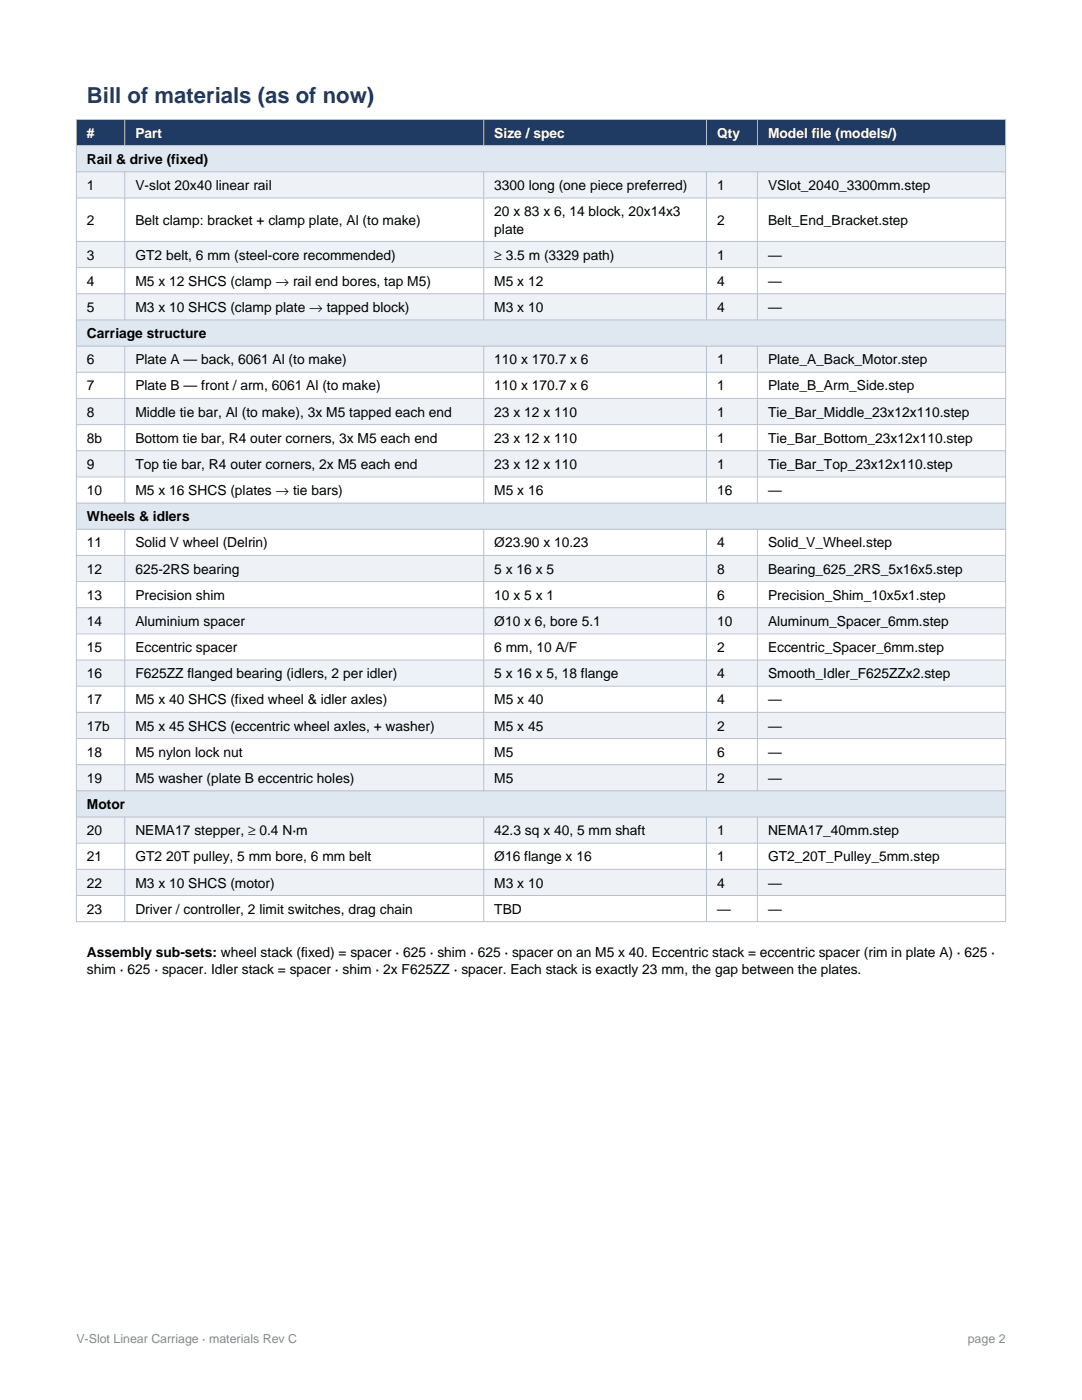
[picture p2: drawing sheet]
<svg xmlns="http://www.w3.org/2000/svg" width="216mm" height="279mm" viewBox="0 0 216 279" stroke-linecap="round" stroke-linejoin="round" font-family="sans-serif">
<defs><g id="words">
<text font-size="4.4" fill="#1f3b63" x="17.4" y="20.5">Bill of materials (as of now)</text>
<g font-size="2.8" fill="#fff">
<text x="17.4" y="27.5">#</text>
<text x="27" y="27.5">Part</text>
<text x="98.6" y="27.5">Size / spec</text>
<text x="143.1" y="27.5">Qty</text>
<text x="153.2" y="27.5">Model file (models/)</text>
</g>
<g font-size="2.8">
<text x="17.4" y="32.7">Rail &amp; drive (fixed)</text>
<text x="17.4" y="37.9">1</text>
<text x="27" y="37.9">V-slot 20x40 linear rail</text>
<text x="98.6" y="37.9">3300 long (one piece preferred)</text>
<text x="143.1" y="37.9">1</text>
<text x="153.2" y="37.9">VSlot_2040_3300mm.step</text>
<text x="17.4" y="44.9">2</text>
<text x="27" y="44.9">Belt clamp: bracket + clamp plate, Al (to make)</text>
<text x="98.6" y="43.1">20 x 83 x 6, 14 block, 20x14x3</text>
<text x="98.6" y="46.6">plate</text>
<text x="143.1" y="44.9">2</text>
<text x="153.2" y="44.9">Belt_End_Bracket.step</text>
<text x="17.4" y="51.8">3</text>
<text x="27" y="51.8">GT2 belt, 6 mm (steel-core recommended)</text>
<text x="98.6" y="51.8">≥ 3.5 m (3329 path)</text>
<text x="143.1" y="51.8">1</text>
<text x="153.2" y="51.8">—</text>
<text x="17.4" y="57">4</text>
<text x="27" y="57">M5 x 12 SHCS (clamp → rail end bores, tap M5)</text>
<text x="98.6" y="57">M5 x 12</text>
<text x="143.1" y="57">4</text>
<text x="153.2" y="57">—</text>
<text x="17.4" y="62.3">5</text>
<text x="27" y="62.3">M3 x 10 SHCS (clamp plate → tapped block)</text>
<text x="98.6" y="62.3">M3 x 10</text>
<text x="143.1" y="62.3">4</text>
<text x="153.2" y="62.3">—</text>
<text x="17.4" y="67.5">Carriage structure</text>
<text x="17.4" y="72.7">6</text>
<text x="17.4" y="77.9">7</text>
<text x="27" y="72.7">Plate A — back, 6061 Al (to make)</text>
<text x="27" y="77.9">Plate B — front / arm, 6061 Al (to make)</text>
<text x="98.6" y="72.7">110 x 170.7 x 6</text>
<text x="98.6" y="77.9">110 x 170.7 x 6</text>
<text x="143.1" y="72.7">1</text>
<text x="143.1" y="77.9">1</text>
<text x="153.2" y="72.7">Plate_A_Back_Motor.step</text>
<text x="153.2" y="77.9">Plate_B_Arm_Side.step</text>
<text x="17.4" y="83.1">8</text>
<text x="27" y="83.1">Middle tie bar, Al (to make), 3x M5 tapped each end</text>
<text x="98.6" y="83.1">23 x 12 x 110</text>
<text x="143.1" y="83.1">1</text>
<text x="153.2" y="83.1">Tie_Bar_Middle_23x12x110.step</text>
<text x="17.4" y="88.4">8b</text>
<text x="27" y="88.4">Bottom tie bar, R4 outer corners, 3x M5 each end</text>
<text x="98.6" y="88.4">23 x 12 x 110</text>
<text x="143.1" y="88.4">1</text>
<text x="153.2" y="88.4">Tie_Bar_Bottom_23x12x110.step</text>
<text x="17.4" y="93.6">9</text>
<text x="27" y="93.6">Top tie bar, R4 outer corners, 2x M5 each end</text>
<text x="98.6" y="93.6">23 x 12 x 110</text>
<text x="143.1" y="93.6">1</text>
<text x="153.2" y="93.6">Tie_Bar_Top_23x12x110.step</text>
<text x="17.4" y="98.8">10</text>
<text x="27" y="98.8">M5 x 16 SHCS (plates → tie bars)</text>
<text x="98.6" y="98.8">M5 x 16</text>
<text x="143.1" y="98.8">16</text>
<text x="153.2" y="98.8">—</text>
<text x="17.4" y="104">Wheels &amp; idlers</text>
<text x="17.4" y="109.3">11</text>
<text x="27" y="109.3">Solid V wheel (Delrin)</text>
<text x="98.6" y="109.3">Ø23.90 x 10.23</text>
<text x="143.1" y="109.3">4</text>
<text x="153.2" y="109.3">Solid_V_Wheel.step</text>
<text x="17.4" y="114.5">12</text>
<text x="17.4" y="119.7">13</text>
<text x="27" y="114.5">625-2RS bearing</text>
<text x="27" y="119.7">Precision shim</text>
<text x="98.6" y="114.5">5 x 16 x 5</text>
<text x="98.6" y="119.7">10 x 5 x 1</text>
<text x="143.1" y="114.5">8</text>
<text x="143.1" y="119.7">6</text>
<text x="153.2" y="114.5">Bearing_625_2RS_5x16x5.step</text>
<text x="153.2" y="119.7">Precision_Shim_10x5x1.step</text>
<text x="17.4" y="124.9">14</text>
<text x="27" y="124.9">Aluminium spacer</text>
<text x="98.6" y="124.9">Ø10 x 6, bore 5.1</text>
<text x="143.1" y="124.9">10</text>
<text x="153.2" y="124.9">Aluminum_Spacer_6mm.step</text>
<text x="17.4" y="130.1">15</text>
<text x="27" y="130.1">Eccentric spacer</text>
<text x="98.6" y="130.1">6 mm, 10 A/F</text>
<text x="143.1" y="130.1">2</text>
<text x="153.2" y="130.1">Eccentric_Spacer_6mm.step</text>
<text x="17.4" y="135.4">16</text>
<text x="27" y="135.4">F625ZZ flanged bearing (idlers, 2 per idler)</text>
<text x="98.6" y="135.4">5 x 16 x 5, 18 flange</text>
<text x="143.1" y="135.4">4</text>
<text x="153.2" y="135.4">Smooth_Idler_F625ZZx2.step</text>
<text x="17.4" y="140.6">17</text>
<text x="27" y="140.6">M5 x 40 SHCS (fixed wheel &amp; idler axles)</text>
<text x="98.6" y="140.6">M5 x 40</text>
<text x="143.1" y="140.6">4</text>
<text x="153.2" y="140.6">—</text>
<text x="17.4" y="145.8">17b</text>
<text x="27" y="145.8">M5 x 45 SHCS (eccentric wheel axles, + washer)</text>
<text x="98.6" y="145.8">M5 x 45</text>
<text x="143.1" y="145.8">2</text>
<text x="153.2" y="145.8">—</text>
<text x="17.4" y="151">18</text>
<text x="27" y="151">M5 nylon lock nut</text>
<text x="98.6" y="151">M5</text>
<text x="143.1" y="151">6</text>
<text x="153.2" y="151">—</text>
<text x="17.4" y="156.2">19</text>
<text x="17.4" y="161.5">Motor</text>
<text x="27" y="156.2">M5 washer (plate B eccentric holes)</text>
<text x="98.6" y="156.2">M5</text>
<text x="143.1" y="156.2">2</text>
<text x="153.2" y="156.2">—</text>
<text x="17.4" y="166.7">20</text>
<text x="27" y="166.7">NEMA17 stepper, ≥ 0.4 N·m</text>
<text x="98.6" y="166.7">42.3 sq x 40, 5 mm shaft</text>
<text x="143.1" y="166.7">1</text>
<text x="153.2" y="166.7">NEMA17_40mm.step</text>
<text x="17.4" y="171.9">21</text>
<text x="27" y="171.9">GT2 20T pulley, 5 mm bore, 6 mm belt</text>
<text x="98.6" y="171.9">Ø16 flange x 16</text>
<text x="143.1" y="171.9">1</text>
<text x="153.2" y="171.9">GT2_20T_Pulley_5mm.step</text>
<text x="17.4" y="177.1">22</text>
<text x="27" y="177.1">M3 x 10 SHCS (motor)</text>
<text x="98.6" y="177.1">M3 x 10</text>
<text x="143.1" y="177.1">4</text>
<text x="153.2" y="177.1">—</text>
<text x="17.4" y="182.4">23</text>
<text x="27" y="182.4">Driver / controller, 2 limit switches, drag chain</text>
<text x="98.6" y="182.4">TBD</text>
<text x="143.1" y="182.4">—</text>
<text x="153.2" y="182.4">—</text>
<text x="17.4" y="190.9">Assembly sub-sets: wheel stack (fixed) = spacer · 625 · shim · 625 · spacer on an M5 x 40. Eccentric stack = eccentric spacer (rim in plate A) · 625 ·</text>
<text x="17.4" y="194.4">shim · 625 · spacer. Idler stack = spacer · shim · 2x F625ZZ · spacer. Each stack is exactly 23 mm, the gap between the plates.</text>
</g>
<g font-size="2.5" fill="#888">
<text x="15.2" y="268">V-Slot Linear Carriage · materials Rev C</text>
<text x="193.1" y="268">page 2</text>
</g>
</g></defs>
<path d="M15.2 23.8h185.5v5.3h-185.5z" fill-rule="evenodd" fill="#1f3b63"/>
<path d="M15.2 29.1h185.5v5.2h-185.5z" fill-rule="evenodd" fill="#fff"/>
<path d="M15.2 34.3h185.5v5.2h-185.5z" fill-rule="evenodd" fill="#eef2f7"/>
<path d="M15.2 39.5h185.5v8.7h-185.5z" fill-rule="evenodd" fill="#fff"/>
<path d="M15.2 48.2h185.5v5.2h-185.5z" fill-rule="evenodd" fill="#eef2f7"/>
<path d="M15.2 53.4h185.5v5.2h-185.5z" fill-rule="evenodd" fill="#fff"/>
<path d="M15.2 58.6h185.5v5.3h-185.5z" fill-rule="evenodd" fill="#eef2f7"/>
<path d="M15.2 63.9h185.5v5.2h-185.5z" fill-rule="evenodd" fill="#fff"/>
<path d="M15.2 69.1h185.5v5.2h-185.5z" fill-rule="evenodd" fill="#eef2f7"/>
<path d="M15.2 74.3h185.5v5.2h-185.5z" fill-rule="evenodd" fill="#fff"/>
<path d="M15.2 79.5h185.5v5.2h-185.5z" fill-rule="evenodd" fill="#eef2f7"/>
<path d="M15.2 84.7h185.5v5.3h-185.5z" fill-rule="evenodd" fill="#fff"/>
<path d="M15.2 90h185.5v5.2h-185.5z" fill-rule="evenodd" fill="#eef2f7"/>
<path d="M15.2 95.2h185.5v5.2h-185.5z" fill-rule="evenodd" fill="#fff"/>
<path d="M15.2 100.4h185.5v5.2h-185.5z" fill-rule="evenodd" fill="#eef2f7"/>
<path d="M15.2 105.6h185.5v5.2h-185.5z" fill-rule="evenodd" fill="#fff"/>
<path d="M15.2 110.8h185.5v5.3h-185.5z" fill-rule="evenodd" fill="#eef2f7"/>
<path d="M15.2 116.1h185.5v5.2h-185.5z" fill-rule="evenodd" fill="#fff"/>
<path d="M15.2 121.3h185.5v5.2h-185.5z" fill-rule="evenodd" fill="#eef2f7"/>
<path d="M15.2 126.5h185.5v5.2h-185.5z" fill-rule="evenodd" fill="#fff"/>
<path d="M15.2 131.7h185.5v5.2h-185.5z" fill-rule="evenodd" fill="#eef2f7"/>
<path d="M15.2 136.9h185.5v5.3h-185.5z" fill-rule="evenodd" fill="#fff"/>
<path d="M15.2 142.2h185.5v5.2h-185.5z" fill-rule="evenodd" fill="#eef2f7"/>
<path d="M15.2 147.4h185.5v5.2h-185.5z" fill-rule="evenodd" fill="#fff"/>
<path d="M15.2 152.6h185.5v5.2h-185.5z" fill-rule="evenodd" fill="#eef2f7"/>
<path d="M15.2 157.8h185.5v5.3h-185.5z" fill-rule="evenodd" fill="#fff"/>
<path d="M15.2 163.1h185.5v5.2h-185.5z" fill-rule="evenodd" fill="#eef2f7"/>
<path d="M15.2 168.3h185.5v5.2h-185.5z" fill-rule="evenodd" fill="#fff"/>
<path d="M15.2 173.5h185.5v5.2h-185.5z" fill-rule="evenodd" fill="#eef2f7"/>
<path d="M15.2 178.7h185.5v5.2h-185.5z" fill-rule="evenodd" fill="#fff"/>
<g fill="#dfe7f1">
<path d="M15.2 29.1h185.5v5.2h-185.5z" fill-rule="evenodd"/>
<path d="M15.2 63.9h185.5v5.2h-185.5z" fill-rule="evenodd"/>
<path d="M15.2 100.4h185.5v5.2h-185.5z" fill-rule="evenodd"/>
<path d="M15.2 157.8h185.5v5.3h-185.5z" fill-rule="evenodd"/>
</g>
<g fill="none" stroke="#b8c2cf" stroke-width=".2">
<path d="M15.2 23.8h185.5v160.1h-185.5zM15.2 29.1h185.5M15.2 34.3h185.5M15.2 39.5h185.5M24.9 23.8v5.3M24.9 34.3v29.6M96.5 23.8v5.3M96.5 34.3v29.6M141 23.8v5.3M141 34.3v29.6M151.1 23.8v5.3M151.1 34.3v29.6"/>
<path d="M15.2 48.2h185.5M15.2 53.4h185.5M15.2 58.6h185.5M15.2 63.9h185.5M15.2 69.1h185.5M15.2 74.3h185.5M15.2 79.5h185.5M24.9 69.1v31.3M96.5 69.1v31.3M141 69.1v31.3M151.1 69.1v31.3M15.2 84.7h185.5"/>
<path d="M15.2 90h185.5M15.2 95.2h185.5M15.2 100.4h185.5M15.2 105.6h185.5M15.2 110.8h185.5M15.2 116.1h185.5M24.9 105.6v52.2M96.5 105.6v52.2M141 105.6v52.2M151.1 105.6v52.2M15.2 121.3h185.5M15.2 126.5h185.5"/>
<path d="M15.2 131.7h185.5M15.2 136.9h185.5M15.2 142.2h185.5M15.2 147.4h185.5M15.2 152.6h185.5M15.2 157.8h185.5M15.2 163.1h185.5M15.2 168.3h185.5M15.2 173.5h185.5M15.2 178.7h185.5M24.9 163.1v20.8M96.5 163.1v20.8"/>
<path d="M141 163.1v20.8M151.1 163.1v20.8"/>
</g>
<use href="#words"/>
</svg>
